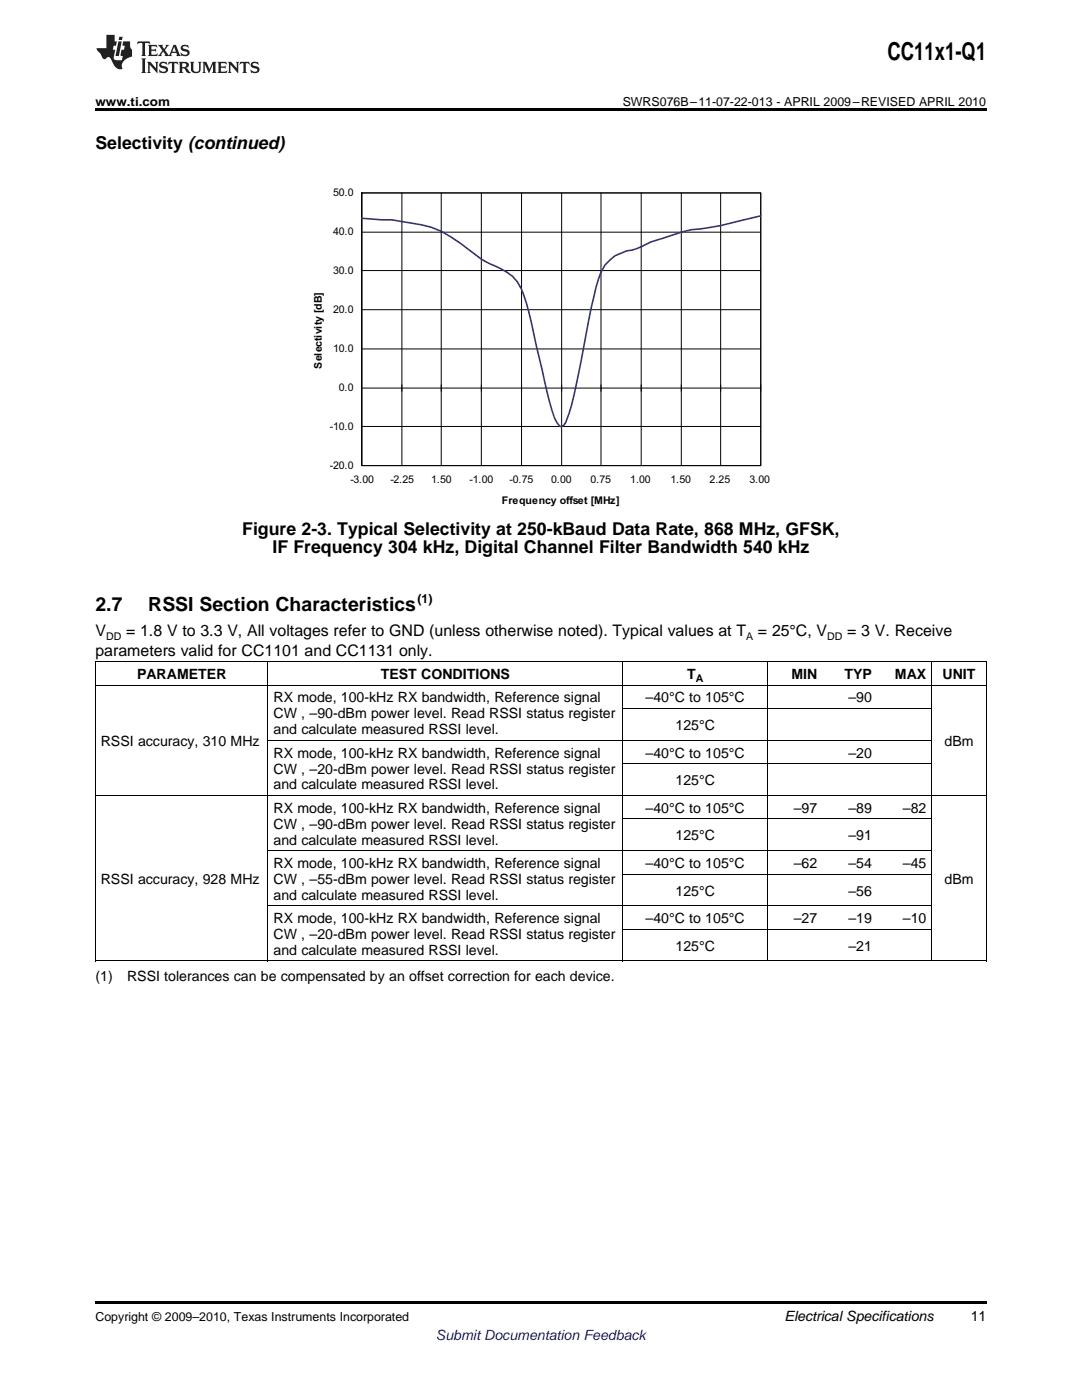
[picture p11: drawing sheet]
<svg xmlns="http://www.w3.org/2000/svg" width="216mm" height="279mm" viewBox="0 0 216 279" stroke-linecap="round" stroke-linejoin="round" font-family="sans-serif">
<defs><g id="words">
<text font-size="4.9" x="177.1" y="12">CC11x1-Q1</text>
<g font-size="3.9">
<text x="19" y="121.8">2.7</text>
<text x="29.6" y="121.8">RSSI Section Characteristics</text>
</g>
<g font-size="3.5">
<text x="19" y="29.7">Selectivity (continued)</text>
<text x="48.3" y="106.8">Figure 2-3. Typical Selectivity at 250-kBaud Data Rate, 868 MHz, GFSK,</text>
<text x="54.4" y="110.3">IF Frequency 304 kHz, Digital Channel Filter Bandwidth 540 kHz</text>
</g>
<g font-size="3.2">
<text x="19" y="127">V</text>
<text x="19" y="130.9">parameters valid for CC1101 and CC1131 only.</text>
<text x="25.2" y="127">= 1.8 V to 3.3 V, All voltages refer to GND (unless otherwise noted). Typical values at T</text>
<text x="151.2" y="127">= 25°C, V</text>
<text x="169.1" y="127">= 3 V. Receive</text>
</g>
<g font-size="2.8">
<text x="27.3" y="135.5">PARAMETER</text>
<text x="76" y="135.5">TEST CONDITIONS</text>
<text x="137.1" y="135.5">T</text>
<text x="157.9" y="135.5">MIN</text>
<text x="168.5" y="135.5">TYP</text>
<text x="178.6" y="135.5">MAX</text>
<text x="188.1" y="135.5">UNIT</text>
<text x="54.6" y="140.2">RX mode, 100-kHz RX bandwidth, Reference signal</text>
<text x="54.6" y="143.4">CW , –90-dBm power level. Read RSSI status register</text>
<text x="128.8" y="140.2">–40°C to 105°C</text>
<text x="169.3" y="140.2">–90</text>
<text x="20.1" y="148.9">RSSI accuracy, 310 MHz</text>
<text x="54.6" y="146.5">and calculate measured RSSI level.</text>
<text x="134.8" y="145.7">125°C</text>
<text x="188.5" y="148.9">dBm</text>
<text x="54.6" y="151.2">RX mode, 100-kHz RX bandwidth, Reference signal</text>
<text x="54.6" y="154.4">CW , –20-dBm power level. Read RSSI status register</text>
<text x="128.8" y="151.2">–40°C to 105°C</text>
<text x="169.3" y="151.2">–20</text>
<text x="54.6" y="157.6">and calculate measured RSSI level.</text>
<text x="134.8" y="156.7">125°C</text>
<text x="54.6" y="162.2">RX mode, 100-kHz RX bandwidth, Reference signal</text>
<text x="54.6" y="165.4">CW , –90-dBm power level. Read RSSI status register</text>
<text x="128.8" y="162.2">–40°C to 105°C</text>
<text x="134.8" y="167.7">125°C</text>
<text x="158.4" y="162.2">–97</text>
<text x="169.3" y="162.2">–89</text>
<text x="169.3" y="167.7">–91</text>
<text x="180.2" y="162.2">–82</text>
<text x="54.6" y="168.6">and calculate measured RSSI level.</text>
<text x="54.6" y="173.2">RX mode, 100-kHz RX bandwidth, Reference signal</text>
<text x="128.8" y="173.2">–40°C to 105°C</text>
<text x="158.4" y="173.2">–62</text>
<text x="169.3" y="173.2">–54</text>
<text x="180.2" y="173.2">–45</text>
<text x="20.1" y="176.4">RSSI accuracy, 928 MHz</text>
<text x="54.6" y="176.4">CW , –55-dBm power level. Read RSSI status register</text>
<text x="54.6" y="179.6">and calculate measured RSSI level.</text>
<text x="134.8" y="178.7">125°C</text>
<text x="169.3" y="178.7">–56</text>
<text x="188.5" y="176.4">dBm</text>
<text x="54.6" y="184.2">RX mode, 100-kHz RX bandwidth, Reference signal</text>
<text x="128.8" y="184.2">–40°C to 105°C</text>
<text x="158.4" y="184.2">–27</text>
<text x="169.3" y="184.2">–19</text>
<text x="180.2" y="184.2">–10</text>
<text x="54.6" y="187.4">CW , –20-dBm power level. Read RSSI status register</text>
<text x="54.6" y="190.6">and calculate measured RSSI level.</text>
<text x="134.8" y="189.7">125°C</text>
<text x="169.3" y="189.7">–21</text>
<text x="19" y="195.7">(1)</text>
<text x="25.4" y="195.7">RSSI tolerances can be compensated by an offset correction for each device.</text>
<text x="156.6" y="263.6">Electrical Specifications</text>
<text x="193.7" y="263.6">11</text>
</g>
<text font-size="2.8" fill="#00f" x="87" y="267.4">Submit Documentation Feedback</text>
<g font-size="2.5">
<text x="19" y="21.1">www.ti.com</text>
<text x="124.2" y="21.1">SWRS076B–11-07-22-013 - APRIL 2009–REVISED APRIL 2010</text>
<text x="83.3" y="120.3">(1)</text>
<text x="19" y="263.6">Copyright © 2009–2010, Texas Instruments Incorporated</text>
</g>
<g font-size="2.1" fill="#010202">
<text x="66.5" y="39.1">50.0</text>
<text x="66.5" y="46.9">40.0</text>
<text x="66.5" y="54.6">30.0</text>
<text x="66.5" y="62.4">20.0</text>
<text x="66.5" y="70.3">10.0</text>
<text x="64.2" y="73.6" transform="rotate(-90 64.2 73.6)">Selectivity [dB]</text>
<text x="67.6" y="78.1">0.0</text>
<text x="65.8" y="85.7">-10.0</text>
<text x="65.8" y="93.5">-20.0</text>
<text x="69.9" y="96.4">-3.00</text>
<text x="77.9" y="96.4">-2.25</text>
<text x="86" y="96.4">1.50</text>
<text x="93.7" y="96.4">-1.00</text>
<text x="100.2" y="100.5">Frequency offset [MHz]</text>
<text x="101.7" y="96.4">-0.75</text>
<text x="110" y="96.4">0.00</text>
<text x="117.8" y="96.4">0.75</text>
<text x="125.8" y="96.4">1.00</text>
<text x="133.8" y="96.4">1.50</text>
<text x="141.6" y="96.4">2.25</text>
<text x="149.6" y="96.4">3.00</text>
</g>
<g font-size="2.1">
<text x="21.2" y="127.6">DD</text>
<text x="148.9" y="127.6">A</text>
<text x="165.1" y="127.6">DD</text>
<text x="138.8" y="136.1">A</text>
</g>
</g></defs>
<g fill="#231f20">
<path d="M27.5 8.3l-.1 .5 .4-.2h.6v.1v2.1l-.2 .4h1l-.3-.4v-2.1l.1-.1h.5l.5 .2-.2-.5zM29.5 9l.2 .3v1.5l-.2 .4h1.8l.2-.6a1.04 1.04 0 0 1-1.3 .2v-.7h.6l.3 .2v-.6l-.3 .2h-.6v-.6l.8-.1 .4 .3-.2-.5zM31.5 9l.9 1.1-.9 1.1h.8l-.2-.2 .5-.7 .4 .7-.2 .2h1.5l-.1-.2 .1-.4h.9l.1 .4-.2 .2h1l-.3-.3-.7-1.9h-.5l-.9 2-.8-1 .9-1h-.8l.1 .3-.3 .5-.4-.6 .2-.2zM34.7 9.3l.4 1h-.7zM36.3 9.1a.63 .63 0 0 0-.2 .7 .63 .63 0 0 0 .6 .4l.6 .2 .1 .2a.75 .75 0 0 1-.7 .4 .75 .75 0 0 1-.6-.5l.1 .7 .1-.1a1.11 1.11 0 0 0 1.5-.6 1.13 1.13 0 0 0-1.2-.8l-.1-.4a1.04 1.04 0 0 1 1.2 .2l-.2-.5-.1 .1-.5-.2zM28.2 11.7l.2 .3v2.2l-.2 .4h1l-.3-.4v-2.2l.3-.3zM29.3 12.3l.3 .4v1.5l-.3 .4h.8l-.2-.4v-1.3l1.5 1.7v-1.9l.2-.4h-.7l.2 .4v.9l-1.1-1.3zM32 12.5a.62 .62 0 0 0-.2 .7 .62 .62 0 0 0 .6 .4l.6 .1 .1 .3a.76 .76 0 0 1-.7 .3 .76 .76 0 0 1-.6-.4l.1 .7 .1-.1a1.11 1.11 0 0 0 1.5-.6 1.13 1.13 0 0 0-1.2-.8l-.1-.4a1.04 1.04 0 0 1 1.2 .2l-.2-.6-.1 .1-.5-.1zM33.7 12.3l-.2 .7a.61 .61 0 0 1 .8-.4v1.6l-.2 .4h.9l-.2-.4v-1.6a.63 .63 0 0 1 .8 .4l-.2-.7zM35.6 12.3l.3 .4v1.5l-.3 .4h1l-.2-.2v-.8l.5 .2a.76 .76 0 0 0 1.2 .7l-1-1a.58 .58 0 0 0 .6-.5 .58 .58 0 0 0-.5-.6zM36.4 12.7l.1-.1a.45 .45 0 0 1 .5 .1 .45 .45 0 0 1 .1 .5l-.7 .2zM37.9 12.3l.2 .2a2.17 2.17 0 0 0 .3 1.9 .99 .99 0 0 0 1.6-.6v-1.1l.2-.4h-.7l.2 .2a1.92 1.92 0 0 1-.2 1.8 .6 .6 0 0 1-.9-.5v-1.1l.2-.4zM40.4 12.3l.2 .4v1.5l-.2 .4h.7l-.2-.4v-1.4l.8 1.8 .8-1.8v1.4l-.2 .4h.9l-.2-.4v-1.5l.2-.4h-.8l-.6 1.5-.6-1.5zM43.4 12.3l.2 .4v1.5l-.2 .4h1.8l.2-.6a1.04 1.04 0 0 1-1.3 .2v-.7h.5l.4 .2v-.6l-.4 .2h-.5v-.7h.8l.3 .3-.1-.6zM45.5 12.3l.2 .4v1.5l-.2 .4h.7l-.2-.4v-1.3l1.5 1.7v-1.9l.2-.4h-.7l.2 .4v.9l-1.1-1.3zM47.9 12.3l-.1 .7a.61 .61 0 0 1 .8-.4v1.6l-.3 .4h1l-.3-.4 .1-1.6a.63 .63 0 0 1 .7 .4l-.1-.7zM50.2 12.5a.62 .62 0 0 0-.2 .7 .62 .62 0 0 0 .6 .4l.6 .1 .2 .3a.76 .76 0 0 1-.8 .3 .76 .76 0 0 1-.6-.4l.1 .7 .2-.1a1.11 1.11 0 0 0 1.5-.6 1.13 1.13 0 0 0-1.3-.8l-.1-.4a1.04 1.04 0 0 1 1.2 .2l-.1-.6-.2 .1-.5-.1z"/>
<path d="M21.2 7v2.6h-1.9l.1 .4 .7 .9a.91 .91 0 0 0 1 .9 .56 .56 0 0 1 .5-.4 .56 .56 0 0 1 .5 .3l.4 .8a1.53 1.53 0 0 0 1.9 1.2 1.54 1.54 0 0 1 1-2.1l.9-.3v-1.4a1.52 1.52 0 0 1-.3-1.6h-1.4l-.2 .8h.5l-.2 .8h-.4l-.2 1v.2l.4 .1-.2 .8a1.93 1.93 0 0 1-1.6-.2l.3-1.9h-.5l.2-.8h.4l.2-.8h-.4v-1.3zM23.6 8.3l-.6 2.9h.7l.6-2.9zM23.8 7.3l-.1 .7h.6l.2-.7z"/>
</g>
<g fill="none" stroke="#010202" stroke-width=".2">
<path d="M72.2 38.5h79.6v54.4h-79.6v-54.4v54.4h79.6v-54.4zM80.2 38.5v54.4M88 38.5v54.4M96 38.5v54.4M104.1 38.5v54.4M112.1 38.5v54.4M119.9 38.5v54.4M127.9 38.5v54.4M135.9 38.5v54.4M143.8 38.5v54.4M72.2 54h79.6M72.2 46.3h79.6"/>
<path d="M72.2 69.6h79.6M72.2 61.8h79.6M72.2 77.4h79.6M72.2 85.1h79.6"/>
</g>
<path d="M151.8 43.1l-4.1 .9a52 52 0 0 1-9.8 1.8l-2 .5-6 2a12.2 12.2 0 0 1-4.9 1.8l-1.2 .5a7.4 7.4 0 0 0-4.4 5l-1.4 5.9a250 250 0 0 1-4.4 21 4.8 4.8 0 0 1-1.2 2.4l-.6 .2a6.3 6.3 0 0 1-1.7-3.2l-1-3.8-3.1-13.7a28.8 28.8 0 0 0-2.8-8.1 11.6 11.6 0 0 0-5.4-3.6l-1.8-1a55.7 55.7 0 0 0-8-5.5 26.5 26.5 0 0 0-7.8-2l-2-.3h-1.9l-4.1-.3" fill="none" stroke="#2e3090" stroke-width=".33"/>
<path d="M19 21.6h177.8v.6h-177.8zM19 259.7h177.8v.5h-177.8z" fill="#000"/>
<g fill="none" stroke="#000" stroke-width=".2">
<path d="M19 136.8h177.8M19 132.1h177.8M19.1 132.2v59.6M53.5 132.2v59.6M124.2 132.2v59.6M153.2 132.2v59.6M185.9 132.2v59.6M196.8 132.2v59.6M19 158.8h177.8M53.5 147.8h132.4M124.2 152.4h61.7M124.2 141.4h61.7"/>
<path d="M53.5 169.8h132.4M124.2 174.4h61.7M124.2 163.4h61.7M19 191.8h177.8M53.5 180.8h132.4M124.2 185.4h61.7"/>
</g>
<use href="#words"/>
</svg>
